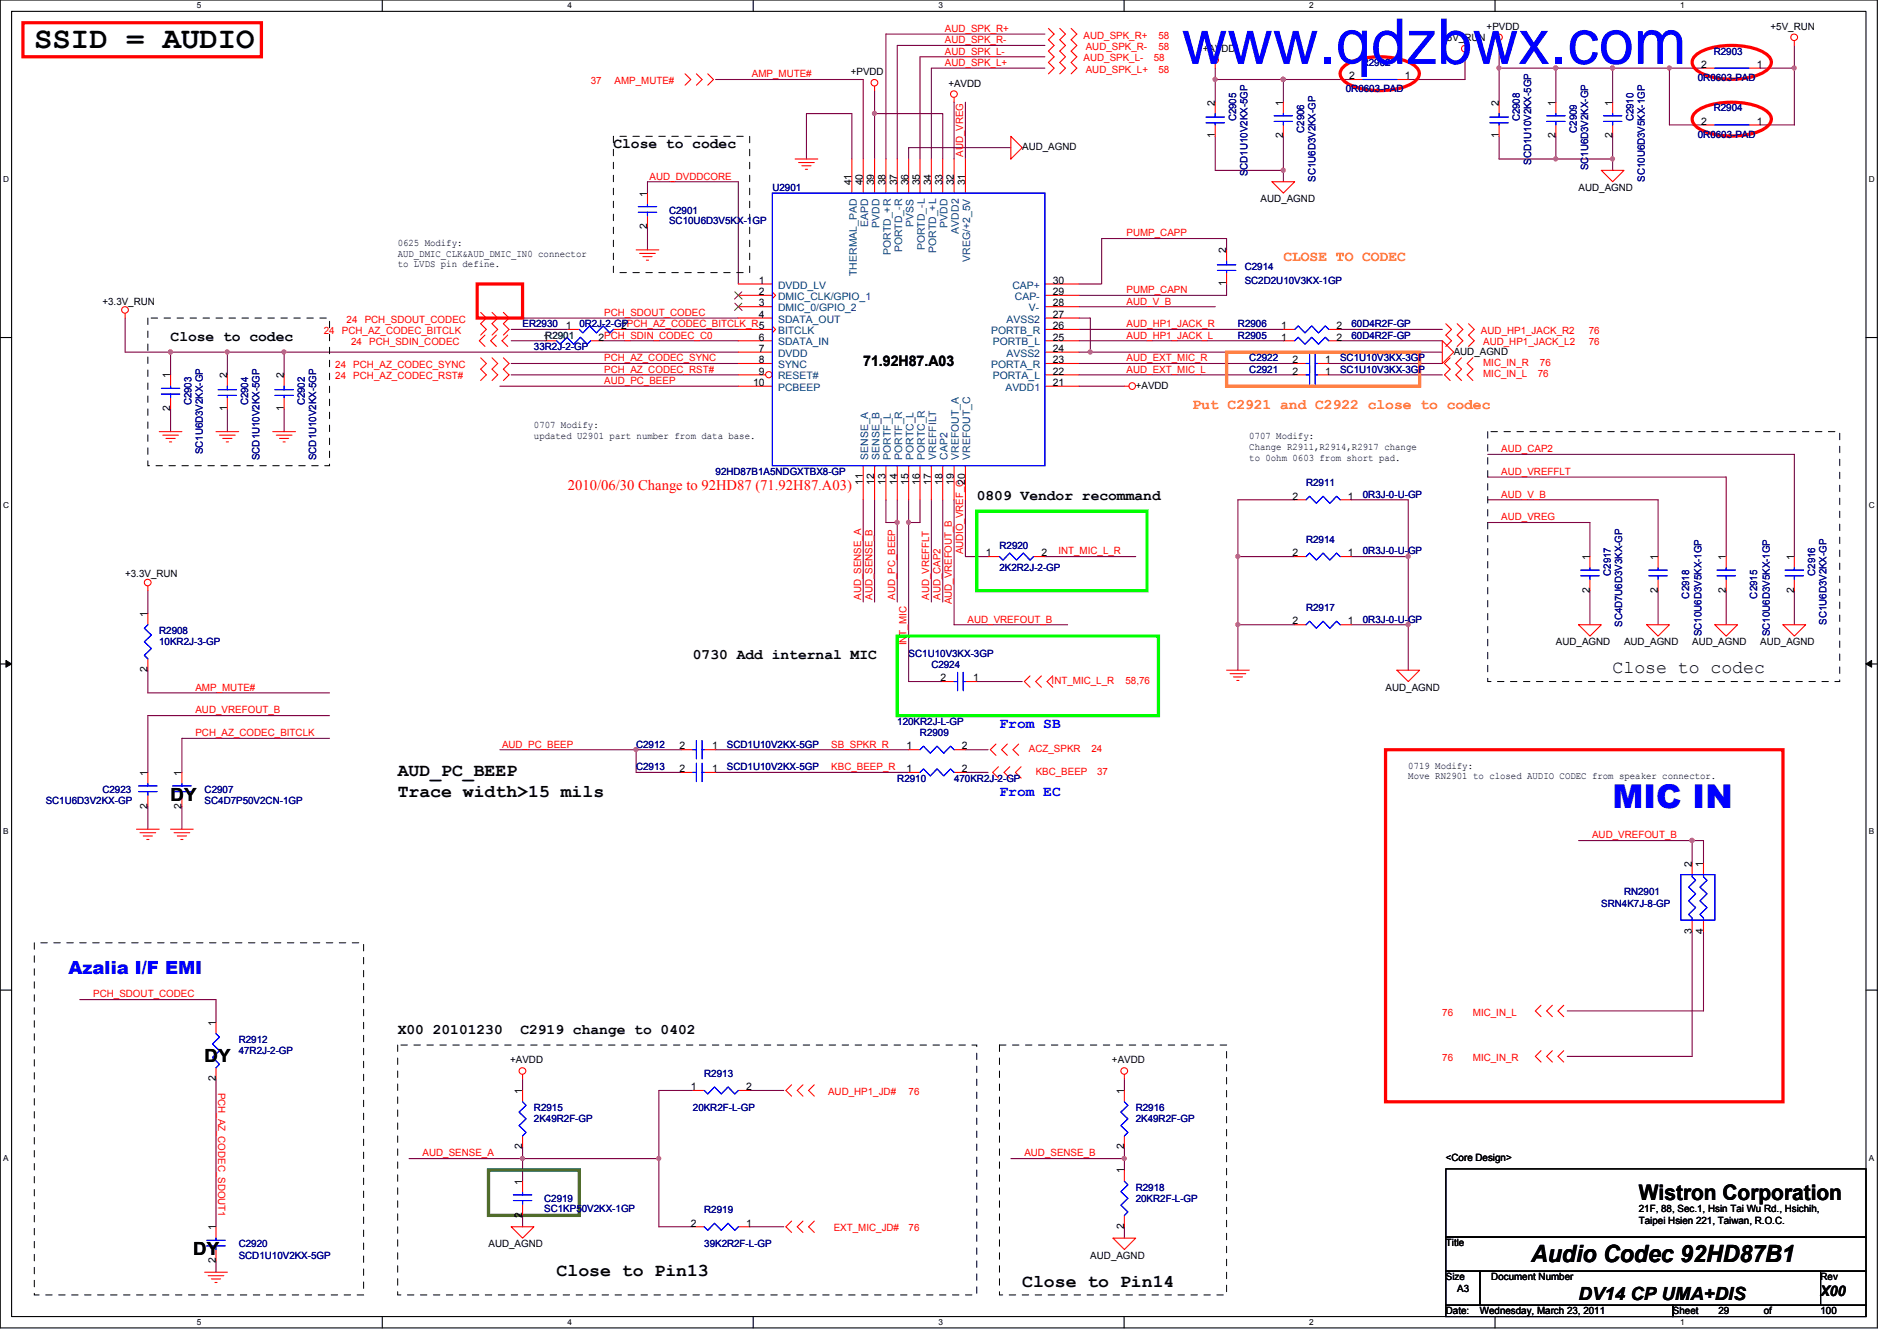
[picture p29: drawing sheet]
<svg xmlns="http://www.w3.org/2000/svg" width="297mm" height="210mm" viewBox="0 0 297 210" stroke-linecap="round" stroke-linejoin="round" font-family="sans-serif">
<defs><g id="words">
<text font-size="9.9" fill="#00f" x="185" y="10">www.qdzbwx.com</text>
<text font-size="5.1" fill="#00f" x="252.5" y="126.5">MIC IN</text>
<text font-size="4.8" x="5.4" y="7.6">SSID = AUDIO</text>
<text font-size="3.7" x="239.7" y="197.5">Audio Codec 92HD87B1</text>
<text font-size="3.3" x="256.6" y="187.9">Wistron Corporation</text>
<g font-size="2.8">
<text x="252.5" y="105.4">Close to codec</text>
<text x="26.7" y="125.3">DY</text>
<text x="62.3" y="121.5">AUD_PC_BEEP</text>
<text x="62.3" y="124.7">Trace width&gt;15 mils</text>
<text x="32" y="166.2">DY</text>
<text x="30.3" y="196.4">DY</text>
<text x="87.2" y="199.7">Close to Pin13</text>
<text x="160.1" y="201.5">Close to Pin14</text>
<text x="247.2" y="203.5">DV14 CP UMA+DIS</text>
</g>
<text font-size="2.8" fill="#00f" x="10.7" y="152.5">Azalia I/F EMI</text>
<g font-size="2.3">
<text x="96.1" y="23.2">Close to codec</text>
<text x="26.7" y="53.4">Close to codec</text>
<text x="135.2" y="57.2">71.92H87.A03</text>
<text x="152.9" y="78.3">0809 Vendor recommand</text>
<text x="108.5" y="103.2">0730 Add internal MIC</text>
<text x="62.3" y="161.9">X00 20101230</text>
<text x="81.5" y="161.9">C2919 change to 0402</text>
<text x="285.1" y="202.8">X00</text>
</g>
<g font-size="2.3" fill="#ff8000">
<text x="201" y="40.8">CLOSE TO CODEC</text>
<text x="186.7" y="64.1">Put C2921 and C2922 close to codec</text>
</g>
<text font-size="2.3" fill="#f00" x="88.9" y="76.7">2010/06/30 Change to 92HD87 (71.92H87.A03)</text>
<g font-size="2.3" fill="#00f">
<text x="156.5" y="113.9">From SB</text>
<text x="156.5" y="124.5">From EC</text>
</g>
<g font-size="1.6" fill="#f00">
<text x="148" y="5">AUD_SPK_R+</text>
<text x="148" y="10.3">AUD_SPK_L+</text>
<text x="148" y="8.6">AUD_SPK_L-</text>
<text x="148" y="6.8">AUD_SPK_R-</text>
<text x="169.7" y="9.6">AUD_SPK_L-</text>
<text x="169.7" y="6.1">AUD_SPK_R+</text>
<text x="170" y="11.4">AUD_SPK_L+</text>
<text x="170" y="7.8">AUD_SPK_R-</text>
<text x="180.7" y="9.6">58</text>
<text x="181.4" y="6.1">58</text>
<text x="181.4" y="11.4">58</text>
<text x="181.4" y="7.8">58</text>
<text x="92.5" y="13.2">37</text>
<text x="96.2" y="13.2">AMP_MUTE#</text>
<text x="117.7" y="12.1">AMP_MUTE#</text>
<text x="101.7" y="28.1">AUD_DVDDCORE</text>
<text x="150.8" y="24.6" transform="rotate(-90 150.8 24.6)">AUD_VREG</text>
<text x="176.4" y="37">PUMP_CAPP</text>
<text x="176.4" y="47.7">AUD_V_B</text>
<text x="176.4" y="45.9">PUMP_CAPN</text>
<text x="50.7" y="52.3">24</text>
<text x="53.5" y="52.3">PCH_AZ_CODEC_BITCLK</text>
<text x="54.3" y="50.5">24</text>
<text x="57.1" y="50.5">PCH_SDOUT_CODEC</text>
<text x="94.6" y="49.4">PCH_SDOUT_CODEC</text>
<text x="176.4" y="51.2">AUD_HP1_JACK_R</text>
<text x="176.4" y="53">AUD_HP1_JACK_L</text>
<text x="231.9" y="52.3">AUD_HP1_JACK_R2</text>
<text x="248.8" y="52.3">76</text>
<text x="52.5" y="57.6">24</text>
<text x="52.5" y="59.4">24</text>
<text x="55" y="54.1">24</text>
<text x="55.3" y="57.6">PCH_AZ_CODEC_SYNC</text>
<text x="55.3" y="59.4">PCH_AZ_CODEC_RST#</text>
<text x="57.8" y="54.1">PCH_SDIN_CODEC</text>
<text x="94.6" y="56.6">PCH_AZ_CODEC_SYNC</text>
<text x="94.6" y="58.3">PCH_AZ_CODEC_RST#</text>
<text x="176.4" y="56.6">AUD_EXT_MIC_R</text>
<text x="176.4" y="58.3">AUD_EXT_MIC_L</text>
<text x="232.2" y="54.1">AUD_HP1_JACK_L2</text>
<text x="232.2" y="59.1">MIC_IN_L</text>
<text x="232.2" y="57.3">MIC_IN_R</text>
<text x="240.8" y="59.1">76</text>
<text x="241.1" y="57.3">76</text>
<text x="248.8" y="54.1">76</text>
<text x="94.6" y="60.1">AUD_PC_BEEP</text>
<text x="235.1" y="70.8">AUD_CAP2</text>
<text x="235.1" y="77.9">AUD_V_B</text>
<text x="235.1" y="74.3">AUD_VREFFLT</text>
<text x="235.1" y="81.4">AUD_VREG</text>
<text x="150.8" y="86.8" transform="rotate(-90 150.8 86.8)">AUDIO_VREF_C</text>
<text x="165.7" y="86.8">INT_MIC_L_R</text>
<text x="134.8" y="93.9" transform="rotate(-90 134.8 93.9)">AUD_SENSE_A</text>
<text x="136.6" y="93.9" transform="rotate(-90 136.6 93.9)">AUD_SENSE_B</text>
<text x="140.2" y="93.9" transform="rotate(-90 140.2 93.9)">AUD_PC_BEEP</text>
<text x="145.5" y="93.9" transform="rotate(-90 145.5 93.9)">AUD_VREFFLT</text>
<text x="147.3" y="93.9" transform="rotate(-90 147.3 93.9)">AUD_CAP2</text>
<text x="149.1" y="94.6" transform="rotate(-90 149.1 94.6)">AUD_VREFOUT_B</text>
<text x="141.9" y="101" transform="rotate(-90 141.9 101)">INT_MIC</text>
<text x="151.5" y="97.5">AUD_VREFOUT_B</text>
<text x="164.7" y="107.1">INT_MIC_L_R</text>
<text x="176.2" y="107.1">58,76</text>
<text x="30.6" y="111.7">AUD_VREFOUT_B</text>
<text x="30.6" y="108.1">AMP_MUTE#</text>
<text x="30.6" y="115.2">PCH_AZ_CODEC_BITCLK</text>
<text x="78.6" y="117">AUD_PC_BEEP</text>
<text x="130.2" y="117">SB_SPKR_R</text>
<text x="161.1" y="117.7">ACZ_SPKR</text>
<text x="170.9" y="117.7">24</text>
<text x="130.2" y="120.6">KBC_BEEP_R</text>
<text x="162.2" y="121.3">KBC_BEEP</text>
<text x="171.8" y="121.3">37</text>
<text x="249.3" y="131.2">AUD_VREFOUT_B</text>
<text x="14.6" y="156.1">PCH_SDOUT_CODEC</text>
<text x="225.8" y="159">76</text>
<text x="230.6" y="159">MIC_IN_L</text>
<text x="225.8" y="166.1">76</text>
<text x="230.6" y="166.1">MIC_IN_R</text>
<text x="34.2" y="171" transform="rotate(90 34.2 171)">PCH_AZ_CODEC_SDOUT1</text>
<text x="129.7" y="171.4">AUD_HP1_JD#</text>
<text x="142.3" y="171.4">76</text>
<text x="66.2" y="181">AUD_SENSE_A</text>
<text x="160.4" y="181">AUD_SENSE_B</text>
<text x="130.6" y="192.7">EXT_MIC_JD#</text>
<text x="142.3" y="192.7">76</text>
</g>
<g font-size="1.6">
<text x="232.8" y="4.7">+PVDD</text>
<text x="277.2" y="4.7">+5V_RUN</text>
<text x="133.2" y="11.8">+PVDD</text>
<text x="188.3" y="8.2">+AVDD</text>
<text x="225.7" y="6.4">+5V_RUN</text>
<text x="266.4" y="10.6">2</text>
<text x="275.1" y="10.6">1</text>
<text x="148.5" y="13.5">+AVDD</text>
<text x="190.2" y="16.6" transform="rotate(-90 190.2 16.6)">2</text>
<text x="200.9" y="16.6" transform="rotate(-90 200.9 16.6)">1</text>
<text x="211.3" y="12.4">2</text>
<text x="220" y="12.4">1</text>
<text x="234.7" y="16.6" transform="rotate(-90 234.7 16.6)">2</text>
<text x="243.6" y="16.6" transform="rotate(-90 243.6 16.6)">1</text>
<text x="252.5" y="16.6" transform="rotate(-90 252.5 16.6)">1</text>
<text x="160.1" y="23.5">AUD_AGND</text>
<text x="190.2" y="21.7" transform="rotate(-90 190.2 21.7)">1</text>
<text x="200.9" y="21.7" transform="rotate(-90 200.9 21.7)">2</text>
<text x="234.7" y="21.7" transform="rotate(-90 234.7 21.7)">1</text>
<text x="243.6" y="21.7" transform="rotate(-90 243.6 21.7)">2</text>
<text x="252.5" y="21.7" transform="rotate(-90 252.5 21.7)">2</text>
<text x="266.4" y="19.5">2</text>
<text x="275.1" y="19.5">1</text>
<text x="133.3" y="29" transform="rotate(-90 133.3 29)">41</text>
<text x="135.1" y="29" transform="rotate(-90 135.1 29)">40</text>
<text x="136.9" y="29" transform="rotate(-90 136.9 29)">39</text>
<text x="138.7" y="29" transform="rotate(-90 138.7 29)">38</text>
<text x="140.5" y="29" transform="rotate(-90 140.5 29)">37</text>
<text x="142.2" y="29" transform="rotate(-90 142.2 29)">36</text>
<text x="144" y="29" transform="rotate(-90 144 29)">35</text>
<text x="145.8" y="29" transform="rotate(-90 145.8 29)">34</text>
<text x="147.6" y="29" transform="rotate(-90 147.6 29)">33</text>
<text x="149.3" y="29" transform="rotate(-90 149.3 29)">32</text>
<text x="151.1" y="29" transform="rotate(-90 151.1 29)">31</text>
<text x="247.2" y="29.9">AUD_AGND</text>
<text x="101.3" y="35.9" transform="rotate(-90 101.3 35.9)">2</text>
<text x="101.3" y="30.8" transform="rotate(-90 101.3 30.8)">1</text>
<text x="197.4" y="31.7">AUD_AGND</text>
<text x="62.3" y="38.6">0625 Modify:</text>
<text x="62.3" y="40.2">AUD_DMIC_CLK&amp;AUD_DMIC_IN0 connector</text>
<text x="62.3" y="41.9">to LVDS pin define.</text>
<text x="192" y="39.7" transform="rotate(-90 192 39.7)">2</text>
<text x="16" y="47.7">+3.3V_RUN</text>
<text x="118.8" y="44.4">1</text>
<text x="118.8" y="46.2">2</text>
<text x="118.8" y="48">3</text>
<text x="164.8" y="44.4">30</text>
<text x="164.8" y="48">28</text>
<text x="164.8" y="46.2">29</text>
<text x="192" y="44.8" transform="rotate(-90 192 44.8)">1</text>
<text x="85" y="53.3">1R2901</text>
<text x="88.6" y="51.5">1</text>
<text x="93.7" y="53.3">2PCH_SDIN_CODEC_C0</text>
<text x="97.3" y="51.5">2PCH_AZ_CODEC_BITCLK_R5</text>
<text x="118.8" y="49.7">4</text>
<text x="118.8" y="53.3">6</text>
<text x="164.8" y="49.7">27</text>
<text x="164.8" y="51.5">26</text>
<text x="164.8" y="53.3">25</text>
<text x="200.6" y="51.5">1</text>
<text x="200.6" y="53.3">1</text>
<text x="209.3" y="51.5">2</text>
<text x="209.3" y="53.3">2</text>
<text x="26.7" y="59.2" transform="rotate(-90 26.7 59.2)">1</text>
<text x="35.6" y="59.2" transform="rotate(-90 35.6 59.2)">2</text>
<text x="44.4" y="59.2" transform="rotate(-90 44.4 59.2)">2</text>
<text x="118.8" y="55.1">7</text>
<text x="118.8" y="56.9">8</text>
<text x="118.8" y="58.6">9</text>
<text x="164.8" y="55.1">24</text>
<text x="164.8" y="56.9">23</text>
<text x="164.8" y="58.6">22</text>
<text x="202.4" y="56.9">2</text>
<text x="202.4" y="58.6">2</text>
<text x="207.5" y="56.9">1</text>
<text x="207.5" y="58.6">1</text>
<text x="227.6" y="55.5">AUD_AGND</text>
<text x="26.7" y="64.3" transform="rotate(-90 26.7 64.3)">2</text>
<text x="35.6" y="64.3" transform="rotate(-90 35.6 64.3)">1</text>
<text x="44.4" y="64.3" transform="rotate(-90 44.4 64.3)">1</text>
<text x="117.9" y="60.4">10</text>
<text x="164.8" y="60.4">21</text>
<text x="177.8" y="60.8">+AVDD</text>
<text x="83.6" y="67">0707 Modify:</text>
<text x="83.6" y="68.7">updated U2901 part number from data base.</text>
<text x="195.6" y="68.8">0707 Modify:</text>
<text x="195.6" y="70.4">Change R2911,R2914,R2917 change</text>
<text x="135.1" y="75.9" transform="rotate(-90 135.1 75.9)">11</text>
<text x="136.9" y="75.9" transform="rotate(-90 136.9 75.9)">12</text>
<text x="138.7" y="75.9" transform="rotate(-90 138.7 75.9)">13</text>
<text x="140.5" y="75.9" transform="rotate(-90 140.5 75.9)">14</text>
<text x="142.2" y="75.9" transform="rotate(-90 142.2 75.9)">15</text>
<text x="144" y="75.9" transform="rotate(-90 144 75.9)">16</text>
<text x="145.8" y="75.9" transform="rotate(-90 145.8 75.9)">17</text>
<text x="147.6" y="75.9" transform="rotate(-90 147.6 75.9)">18</text>
<text x="149.3" y="75.9" transform="rotate(-90 149.3 75.9)">19</text>
<text x="151.1" y="75.9" transform="rotate(-90 151.1 75.9)">20</text>
<text x="195.6" y="72.1">to 0ohm 0603 from short pad.</text>
<text x="202.4" y="78.2">2</text>
<text x="211.1" y="78.2">1</text>
<text x="154.4" y="87.1">1</text>
<text x="163.1" y="87.1">2</text>
<text x="202.4" y="87.1">2</text>
<text x="211.1" y="87.1">1</text>
<text x="248.9" y="87.7" transform="rotate(-90 248.9 87.7)">1</text>
<text x="259.6" y="87.7" transform="rotate(-90 259.6 87.7)">1</text>
<text x="270.3" y="87.7" transform="rotate(-90 270.3 87.7)">1</text>
<text x="280.9" y="87.7" transform="rotate(-90 280.9 87.7)">1</text>
<text x="19.6" y="90.3">+3.3V_RUN</text>
<text x="248.9" y="92.8" transform="rotate(-90 248.9 92.8)">2</text>
<text x="259.6" y="92.8" transform="rotate(-90 259.6 92.8)">2</text>
<text x="270.3" y="92.8" transform="rotate(-90 270.3 92.8)">2</text>
<text x="280.9" y="92.8" transform="rotate(-90 280.9 92.8)">2</text>
<text x="23.1" y="96.6" transform="rotate(-90 23.1 96.6)">1</text>
<text x="202.4" y="97.7">2</text>
<text x="211.1" y="97.7">1</text>
<text x="243.6" y="101">AUD_AGND</text>
<text x="254.3" y="101">AUD_AGND</text>
<text x="265" y="101">AUD_AGND</text>
<text x="275.6" y="101">AUD_AGND</text>
<text x="23.1" y="105.2" transform="rotate(-90 23.1 105.2)">2</text>
<text x="147.3" y="106.6">2</text>
<text x="152.4" y="106.6">1</text>
<text x="217" y="108.1">AUD_AGND</text>
<text x="106.4" y="117.3">2</text>
<text x="111.5" y="117.3">1</text>
<text x="141.9" y="117.3">1</text>
<text x="150.6" y="117.3">2</text>
<text x="23.1" y="121.5" transform="rotate(-90 23.1 121.5)">1</text>
<text x="28.4" y="121.5" transform="rotate(-90 28.4 121.5)">1</text>
<text x="106.4" y="120.9">2</text>
<text x="111.5" y="120.9">1</text>
<text x="141.9" y="120.9">1</text>
<text x="150.6" y="120.9">2</text>
<text x="220.5" y="120.4">0719 Modify:</text>
<text x="220.5" y="122">Move RN2901 to closed AUDIO CODEC from speaker connector.</text>
<text x="23.1" y="126.6" transform="rotate(-90 23.1 126.6)">2</text>
<text x="28.4" y="126.6" transform="rotate(-90 28.4 126.6)">2</text>
<text x="264.9" y="135.7" transform="rotate(-90 264.9 135.7)">2</text>
<text x="266.7" y="135.7" transform="rotate(-90 266.7 135.7)">1</text>
<text x="264.9" y="146.1" transform="rotate(-90 264.9 146.1)">3</text>
<text x="266.7" y="146.1" transform="rotate(-90 266.7 146.1)">4</text>
<text x="33.8" y="160.6" transform="rotate(-90 33.8 160.6)">1</text>
<text x="79.9" y="166.5">+AVDD</text>
<text x="174.1" y="166.5">+AVDD</text>
<text x="33.8" y="169.2" transform="rotate(-90 33.8 169.2)">2</text>
<text x="81.8" y="171.2" transform="rotate(-90 81.8 171.2)">1</text>
<text x="108.2" y="170.6">1</text>
<text x="116.8" y="170.6">2</text>
<text x="176" y="171.2" transform="rotate(-90 176 171.2)">1</text>
<text x="81.8" y="179.9" transform="rotate(-90 81.8 179.9)">2</text>
<text x="176" y="179.9" transform="rotate(-90 176 179.9)">2</text>
<text x="81.8" y="185.5" transform="rotate(-90 81.8 185.5)">1</text>
<text x="176" y="183.7" transform="rotate(-90 176 183.7)">1</text>
<text x="226.4" y="181.7">&lt;Core Design&gt;</text>
<text x="81.8" y="190.6" transform="rotate(-90 81.8 190.6)">2</text>
<text x="108.2" y="192">2</text>
<text x="116.8" y="192">1</text>
<text x="256.6" y="189.7">21F, 88, Sec.1, Hsin Tai Wu Rd., Hsichih,</text>
<text x="256.6" y="191.6">Taipei Hsien 221, Taiwan, R.O.C.</text>
<text x="33.8" y="197.7" transform="rotate(-90 33.8 197.7)">2</text>
<text x="33.8" y="192.6" transform="rotate(-90 33.8 192.6)">1</text>
<text x="76.5" y="195.2">AUD_AGND</text>
<text x="170.7" y="197">AUD_AGND</text>
<text x="176" y="192.4" transform="rotate(-90 176 192.4)">2</text>
<text x="226.4" y="195.1">Title</text>
<text x="226.4" y="200.4">Size</text>
<text x="228.2" y="202.2">A3</text>
<text x="233.5" y="200.4">Document Number</text>
<text x="285.1" y="200.4">Rev</text>
<text x="226.4" y="205.7">Date:</text>
<text x="231.7" y="205.7">Wednesday, March 23, 2011</text>
<text x="262" y="205.7">Sheet</text>
<text x="269.1" y="205.7">29</text>
<text x="276.2" y="205.7">of</text>
<text x="285.1" y="205.7">100</text>
</g>
<g font-size="1.6" fill="#000080">
<text x="213.2" y="10.3">R2902</text>
<text x="268.3" y="8.6">R2903</text>
<text x="210.7" y="14.4">0R0603-PAD</text>
<text x="265.8" y="12.7">0R0603-PAD</text>
<text x="268.3" y="17.4">R2904</text>
<text x="193.5" y="19" transform="rotate(-90 193.5 19)">C2905</text>
<text x="204.2" y="20.8" transform="rotate(-90 204.2 20.8)">C2906</text>
<text x="238" y="19" transform="rotate(-90 238 19)">C2908</text>
<text x="246.9" y="20.8" transform="rotate(-90 246.9 20.8)">C2909</text>
<text x="255.8" y="19" transform="rotate(-90 255.8 19)">C2910</text>
<text x="265.8" y="21.5">0R0603-PAD</text>
<text x="120.9" y="29.9">U2901</text>
<text x="195.3" y="27.6" transform="rotate(-90 195.3 27.6)">SCD1U10V2KX-5GP</text>
<text x="206" y="28.4" transform="rotate(-90 206 28.4)">SC1U6D3V2KX-GP</text>
<text x="239.8" y="25.8" transform="rotate(-90 239.8 25.8)">SCD1U10V2KX-5GP</text>
<text x="248.7" y="26.7" transform="rotate(-90 248.7 26.7)">SC1U6D3V2KX-GP</text>
<text x="257.6" y="28.4" transform="rotate(-90 257.6 28.4)">SC10U6D3V5KX-1GP</text>
<text x="104.8" y="33.4">C2901</text>
<text x="104.8" y="35.1">SC10U6D3V5KX-1GP</text>
<text x="194.9" y="42.3">C2914</text>
<text x="194.9" y="44.4">SC2D2U10V3KX-1GP</text>
<text x="81.8" y="51.2">ER2930</text>
<text x="90.7" y="51.2">0R2J-2-GP</text>
<text x="193.8" y="51.2">R2906</text>
<text x="193.8" y="53">R2905</text>
<text x="211.6" y="51.2">60D4R2F-GP</text>
<text x="211.6" y="53">60D4R2F-GP</text>
<text x="83.6" y="54.8">33R2J-2-GP</text>
<text x="195.6" y="56.6">C2922</text>
<text x="195.6" y="58.3">C2921</text>
<text x="209.8" y="56.6">SC1U10V3KX-3GP</text>
<text x="209.8" y="58.3">SC1U10V3KX-3GP</text>
<text x="30" y="63.5" transform="rotate(-90 30 63.5)">C2903</text>
<text x="38.9" y="63.5" transform="rotate(-90 38.9 63.5)">C2904</text>
<text x="47.7" y="63.5" transform="rotate(-90 47.7 63.5)">C2902</text>
<text x="31.7" y="71.1" transform="rotate(-90 31.7 71.1)">SC1U6D3V2KX-GP</text>
<text x="40.6" y="72" transform="rotate(-90 40.6 72)">SCD1U10V2KX-5GP</text>
<text x="49.5" y="72" transform="rotate(-90 49.5 72)">SCD1U10V2KX-5GP</text>
<text x="112.1" y="74.3">92HD87B1A5NDGXTBX8-GP</text>
<text x="204.5" y="76.1">R2911</text>
<text x="213.4" y="77.9">0R3J-0-U-GP</text>
<text x="156.5" y="85.9">R2920</text>
<text x="156.5" y="89.5">2K2R2J-2-GP</text>
<text x="204.5" y="85">R2914</text>
<text x="213.4" y="86.8">0R3J-0-U-GP</text>
<text x="204.5" y="95.7">R2917</text>
<text x="252.2" y="90.1" transform="rotate(-90 252.2 90.1)">C2917</text>
<text x="264.5" y="93.7" transform="rotate(-90 264.5 93.7)">C2918</text>
<text x="275.2" y="93.7" transform="rotate(-90 275.2 93.7)">C2915</text>
<text x="284.2" y="90.1" transform="rotate(-90 284.2 90.1)">C2916</text>
<text x="24.9" y="99.2">R2908</text>
<text x="24.9" y="101">10KR2J-3-GP</text>
<text x="213.4" y="97.5">0R3J-0-U-GP</text>
<text x="254" y="98.1" transform="rotate(-90 254 98.1)">SC4D7U6D3V3KX-GP</text>
<text x="266.4" y="99.6" transform="rotate(-90 266.4 99.6)">SC10U6D3V5KX-1GP</text>
<text x="277.1" y="99.6" transform="rotate(-90 277.1 99.6)">SC10U6D3V5KX-1GP</text>
<text x="286" y="97.8" transform="rotate(-90 286 97.8)">SC1U6D3V2KX-GP</text>
<text x="142.3" y="102.8">SC1U10V3KX-3GP</text>
<text x="145.8" y="104.6">C2924</text>
<text x="140.5" y="113.5">120KR2J-L-GP</text>
<text x="99.6" y="117">C2912</text>
<text x="113.8" y="117">SCD1U10V2KX-5GP</text>
<text x="144.1" y="115.2">R2909</text>
<text x="7.2" y="125.9">SC1U6D3V2KX-GP</text>
<text x="16" y="124.1">C2923</text>
<text x="32" y="124.1">C2907</text>
<text x="32" y="125.9">SC4D7P50V2CN-1GP</text>
<text x="99.6" y="120.6">C2913</text>
<text x="113.8" y="120.6">SCD1U10V2KX-5GP</text>
<text x="140.5" y="122.3">R2910</text>
<text x="149.4" y="122.3">470KR2J-2-GP</text>
<text x="250.7" y="141.9">SRN4K7J-8-GP</text>
<text x="254.3" y="140.1">RN2901</text>
<text x="37.4" y="163.2">R2912</text>
<text x="37.4" y="165">47R2J-2-GP</text>
<text x="83.6" y="173.9">R2915</text>
<text x="108.5" y="173.9">20KR2F-L-GP</text>
<text x="110.3" y="168.6">R2913</text>
<text x="177.8" y="173.9">R2916</text>
<text x="83.6" y="175.7">2K49R2F-GP</text>
<text x="177.8" y="175.7">2K49R2F-GP</text>
<text x="85.2" y="188.1">C2919</text>
<text x="85.2" y="189.7">SC1KP50V2KX-1GP</text>
<text x="110.3" y="189.9">R2919</text>
<text x="177.8" y="186.4">R2918</text>
<text x="177.8" y="188.1">20KR2F-L-GP</text>
<text x="37.4" y="195.2">C2920</text>
<text x="37.4" y="197">SCD1U10V2KX-5GP</text>
<text x="110.3" y="195.2">39K2R2F-L-GP</text>
</g>
<g font-size="1.6" fill="#004080">
<text x="135.9" y="35.6" transform="rotate(-90 135.9 35.6)">EAPD</text>
<text x="137.7" y="35.7" transform="rotate(-90 137.7 35.7)">PVDD</text>
<text x="143" y="35.5" transform="rotate(-90 143 35.5)">PVSS</text>
<text x="148.4" y="35.7" transform="rotate(-90 148.4 35.7)">PVDD</text>
<text x="139.5" y="39.9" transform="rotate(-90 139.5 39.9)">PORTD_+R</text>
<text x="141.3" y="39.5" transform="rotate(-90 141.3 39.5)">PORTD_-R</text>
<text x="144.8" y="39.2" transform="rotate(-90 144.8 39.2)">PORTD_-L</text>
<text x="146.6" y="39.6" transform="rotate(-90 146.6 39.6)">PORTD_+L</text>
<text x="150.2" y="36.6" transform="rotate(-90 150.2 36.6)">AVDD2</text>
<text x="151.9" y="41" transform="rotate(-90 151.9 41)">VREG/+2_5V</text>
<text x="121.8" y="45.2">DVDD_LV</text>
<text x="121.8" y="46.9">DMIC_CLK/GPIO_1</text>
<text x="134.2" y="43.2" transform="rotate(-90 134.2 43.2)">THERMAL_PAD</text>
<text x="158.5" y="45.2">CAP+</text>
<text x="158.9" y="46.9">CAP-</text>
<text x="121.8" y="48.7">DMIC_0/GPIO_2</text>
<text x="121.8" y="50.5">SDATA_OUT</text>
<text x="121.8" y="52.3">BITCLK</text>
<text x="155.2" y="52.3">PORTB_R</text>
<text x="157.6" y="50.5">AVSS2</text>
<text x="161.1" y="48.7">V-</text>
<text x="121.8" y="54.1">SDATA_IN</text>
<text x="121.8" y="55.8">DVDD</text>
<text x="121.8" y="57.6">SYNC</text>
<text x="121.8" y="59.4">RESET#</text>
<text x="155.2" y="57.6">PORTA_R</text>
<text x="155.4" y="59.4">PORTA_L</text>
<text x="155.4" y="54.1">PORTB_L</text>
<text x="157.6" y="55.8">AVSS2</text>
<text x="121.8" y="61.2">PCBEEP</text>
<text x="157.4" y="61.2">AVDD1</text>
<text x="135.9" y="72" transform="rotate(-90 135.9 72)">SENSE_A</text>
<text x="137.7" y="72" transform="rotate(-90 137.7 72)">SENSE_B</text>
<text x="139.5" y="72" transform="rotate(-90 139.5 72)">PORTF_L</text>
<text x="141.3" y="72" transform="rotate(-90 141.3 72)">PORTF_R</text>
<text x="143" y="72" transform="rotate(-90 143 72)">PORTC_L</text>
<text x="144.8" y="72" transform="rotate(-90 144.8 72)">PORTC_R</text>
<text x="146.6" y="72" transform="rotate(-90 146.6 72)">VREFFILT</text>
<text x="148.4" y="72" transform="rotate(-90 148.4 72)">CAP2</text>
<text x="150.2" y="72" transform="rotate(-90 150.2 72)">VREFOUT_A</text>
<text x="151.9" y="72" transform="rotate(-90 151.9 72)">VREFOUT_C</text>
</g>
<g font-size="1.3">
<text x="30.8" y="1.3">5</text>
<text x="88.9" y="1.3">4</text>
<text x="146.9" y="1.3">3</text>
<text x="205" y="1.3">2</text>
<text x="263.1" y="1.3">1</text>
<text x=".5" y="28.4">D</text>
<text x="292.6" y="28.4">D</text>
<text x=".5" y="79.5">C</text>
<text x="292.6" y="79.5">C</text>
<text x=".5" y="130.6">B</text>
<text x="292.6" y="130.6">B</text>
<text x=".5" y="181.7">A</text>
<text x="292.6" y="181.7">A</text>
<text x="30.8" y="207.4">5</text>
<text x="88.9" y="207.4">4</text>
<text x="146.9" y="207.4">3</text>
<text x="205" y="207.4">2</text>
<text x="263.1" y="207.4">1</text>
</g>
</g></defs>
<path d="M0 0h294v207.9h-294zM1.8 1.8h290.4v204.3h-290.4z" fill="none" stroke="#000" stroke-width=".17"/>
<g fill="#fff">
<path d="M30.8 .2h.7v1.4h-.7z"/>
<path d="M30.8 206.2h.7v1.4h-.7z"/>
</g>
<path d="M59.9 0v1.8M59.9 206.1v1.8" fill="none" stroke="#000" stroke-width=".17"/>
<g fill="#fff">
<path d="M88.9 .2h.6v1.4h-.6z"/>
<path d="M88.9 206.2h.6v1.4h-.6z"/>
</g>
<path d="M117.9 0v1.8M117.9 206.1v1.8" fill="none" stroke="#000" stroke-width=".17"/>
<g fill="#fff">
<path d="M146.9 .2h.7v1.4h-.7z"/>
<path d="M146.9 206.2h.7v1.4h-.7z"/>
</g>
<path d="M176 0v1.8M176 206.1v1.8" fill="none" stroke="#000" stroke-width=".17"/>
<g fill="#fff">
<path d="M205 .2h.7v1.4h-.7z"/>
<path d="M205 206.2h.7v1.4h-.7z"/>
</g>
<path d="M234.1 0v1.8M234.1 206.1v1.8" fill="none" stroke="#000" stroke-width=".17"/>
<g fill="#fff">
<path d="M263.1 .2h.7v1.4h-.7z"/>
<path d="M263.1 206.2h.7v1.4h-.7z"/>
<path d="M.5 27.3h.9v1.4h-.9z"/>
<path d="M292.6 27.3h.9v1.4h-.9z"/>
<path d="M.5 78.4h.9v1.4h-.9z"/>
<path d="M292.6 78.4h.9v1.4h-.9z"/>
</g>
<path d="M0 52.8h1.8M292.2 52.8h1.8" fill="none" stroke="#000" stroke-width=".17"/>
<g fill="#fff">
<path d="M.5 129.5h.8v1.4h-.8z"/>
<path d="M292.6 129.5h.9v1.4h-.9z"/>
</g>
<path d="M0 103.9h1.8M292.2 103.9h1.8" fill="none" stroke="#000" stroke-width=".17"/>
<path d="M.9 103.4l.9 .5-.9 .5zM292.2 103.9l.9-.5v1z" fill="#000"/>
<path d="M.9 103.4l.9 .5-.9 .5zM292.2 103.9l.9-.5v1z" fill="none" stroke="#000" stroke-width=".16"/>
<g fill="#fff">
<path d="M.5 180.5h.8v1.4h-.8z"/>
<path d="M292.6 180.5h.9v1.4h-.9z"/>
</g>
<path d="M0 155h1.8M292.2 155h1.8" fill="none" stroke="#000" stroke-width=".17"/>
<path d="M136.9 14.2v3.6M138.7 5.3h24.9M168.9 48h21.4M170.7 55.1h55.1M136.9 78.2v16" fill="none" stroke="#800040" stroke-width=".17"/>
<circle cx="136.9" cy="17.8" r=".32" fill="#f0f"/>
<circle cx="136.9" cy="17.8" r=".32" fill="none" stroke="#f0f" stroke-width=".17"/>
<path d="M281 10.7v8.9M94.3 53.3h21.3M192.1 44.4v1.8M176.1 168.9v1.8" fill="none" stroke="#800040" stroke-width=".17"/>
<circle cx="280.9" cy="10.6" r=".32" fill="#f0f"/>
<circle cx="280.9" cy="10.6" r=".32" fill="none" stroke="#f0f" stroke-width=".17"/>
<path d="M103.2 170.7v10.7" fill="none" stroke="#800040" stroke-width=".17"/>
<circle cx="103.1" cy="181.3" r=".32" fill="#f0f"/>
<circle cx="103.1" cy="181.3" r=".32" fill="none" stroke="#f0f" stroke-width=".17"/>
<path d="M229.4 8.9v3.5h-8.9M234.7 10.7v5.3M261.4 10.7h5.3M101.4 28.4h14.2M103.2 170.7h5.3" fill="none" stroke="#800040" stroke-width=".17"/>
<circle cx="261.4" cy="10.6" r=".32" fill="#f0f"/>
<circle cx="261.4" cy="10.6" r=".32" fill="none" stroke="#f0f" stroke-width=".17"/>
<path d="M168.9 46.2h23.2M168.9 51.6h32.1M259.6 92.5v5.3M270.3 92.5v5.3M28.5 115.6h23.1M64 181.4h17.8M176.1 181.4v1.7" fill="none" stroke="#800040" stroke-width=".17"/>
<circle cx="81.8" cy="181.3" r=".32" fill="#f0f"/>
<circle cx="81.8" cy="181.3" r=".32" fill="none" stroke="#f0f" stroke-width=".17"/>
<path d="M201 12.4h10.6M234.7 7.1v3.6M261.4 10.7v8.9h5.3M115.6 28.4v16M252.5 21.3v3.6M23.2 92.5v3.5M117.4 170.7h5.3M81.8 190.2v1.8" fill="none" stroke="#800040" stroke-width=".17"/>
<circle cx="200.9" cy="12.4" r=".32" fill="#f0f"/>
<circle cx="200.9" cy="12.4" r=".32" fill="none" stroke="#f0f" stroke-width=".17"/>
<path d="M190.3 12.4v3.6M190.3 21.3v5.4" fill="none" stroke="#800040" stroke-width=".17"/>
<circle cx="190.3" cy="12.4" r=".32" fill="#f0f"/>
<circle cx="190.3" cy="12.4" r=".32" fill="none" stroke="#f0f" stroke-width=".17"/>
<path d="M201 12.4v3.6" fill="none" stroke="#800040" stroke-width=".17"/>
<circle cx="200.9" cy="12.4" r=".32" fill="#f0f"/>
<circle cx="200.9" cy="12.4" r=".32" fill="none" stroke="#f0f" stroke-width=".17"/>
<path d="M201 26.7v1.7" fill="none" stroke="#800040" stroke-width=".17"/>
<circle cx="200.9" cy="26.6" r=".32" fill="#f0f"/>
<circle cx="200.9" cy="26.6" r=".32" fill="none" stroke="#f0f" stroke-width=".17"/>
<path d="M112.1 12.4h23.1M243.6 10.7v5.3M252.5 10.7v5.3M172.5 37.3h19.6M201 21.3v5.4h-10.7M99.6 117.3v3.6M28.5 126.2v3.6" fill="none" stroke="#800040" stroke-width=".17"/>
<circle cx="99.6" cy="117.3" r=".32" fill="#f0f"/>
<circle cx="99.6" cy="117.3" r=".32" fill="none" stroke="#f0f" stroke-width=".17"/>
<path d="M275.6 19.6h5.4M233 78.2h26.6v8.9M281 92.5v5.3M78.3 117.3h28.4M112.1 117.3h30.2M151.2 117.3h3.5M99.6 120.9h7.1M112.1 120.9h30.2M151.2 120.9h3.5M81.8 179.6v5.3M158.3 181.4h17.8" fill="none" stroke="#800040" stroke-width=".17"/>
<circle cx="176" cy="181.3" r=".32" fill="#f0f"/>
<circle cx="176" cy="181.3" r=".32" fill="none" stroke="#f0f" stroke-width=".17"/>
<path d="M145.8 10.7h17.8M147.6 17.8v7.1M190.3 12.4h10.7M233 81.8h16v5.3M81.8 168.9v1.8M176.1 179.6v1.8" fill="none" stroke="#800040" stroke-width=".17"/>
<circle cx="200.9" cy="12.4" r=".32" fill="#f0f"/>
<circle cx="200.9" cy="12.4" r=".32" fill="none" stroke="#f0f" stroke-width=".17"/>
<g fill="none" stroke="#800040" stroke-width=".17">
<path d="M144.1 8.9h19.5M234.7 10.7h8.9M281 7.1v3.6h-5.4M101.4 35.6v3.5M168.9 49.8h1.8M168.9 56.9h33.8M168.9 58.7h33.8M168.9 53.3h32.1M208.1 58.7h17.7M208.1 56.9h17.7M209.8 53.3h16M209.8 51.6h16"/>
<path d="M23.2 112h28.4M23.2 126.2v3.6M81.8 181.4h21.4"/>
</g>
<circle cx="243.6" cy="10.6" r=".32" fill="#f0f"/>
<circle cx="243.6" cy="10.6" r=".32" fill="none" stroke="#f0f" stroke-width=".17"/>
<circle cx="234.7" cy="10.6" r=".32" fill="#f0f"/>
<circle cx="234.7" cy="10.6" r=".32" fill="none" stroke="#f0f" stroke-width=".17"/>
<path d="M243.6 24.9h8.9v1.8" fill="none" stroke="#800040" stroke-width=".17"/>
<circle cx="252.5" cy="24.9" r=".32" fill="#f0f"/>
<circle cx="252.5" cy="24.9" r=".32" fill="none" stroke="#f0f" stroke-width=".17"/>
<path d="M243.6 21.3v3.6M44.5 55.1h71.1M28.5 115.6v5.3M12.5 156.5h21.3v3.5M33.8 168.9v23.1M33.8 197.4v1.7M103.2 181.4v10.6h5.3M176.1 192v1.8" fill="none" stroke="#800040" stroke-width=".17"/>
<circle cx="44.5" cy="55.1" r=".32" fill="#f0f"/>
<circle cx="44.5" cy="55.1" r=".32" fill="none" stroke="#f0f" stroke-width=".17"/>
<path d="M19.6 55.1h7.1v3.6M35.6 55.1v3.6" fill="none" stroke="#800040" stroke-width=".17"/>
<circle cx="26.7" cy="55.1" r=".32" fill="#f0f"/>
<circle cx="26.7" cy="55.1" r=".32" fill="none" stroke="#f0f" stroke-width=".17"/>
<path d="M19.6 49.8v5.3M26.7 55.1h8.9M26.7 64v3.6M35.6 64v3.6" fill="none" stroke="#800040" stroke-width=".17"/>
<circle cx="26.7" cy="55.1" r=".32" fill="#f0f"/>
<circle cx="26.7" cy="55.1" r=".32" fill="none" stroke="#f0f" stroke-width=".17"/>
<path d="M234.7 21.3v3.6h8.9M80 56.9h35.6M80 58.7h35.6M80 49.8h35.6M80 53.3h5.4M44.5 64v3.6M233 74.7h37.3v12.4M249 92.5v5.3M23.2 104.9v3.6h28.4M117.4 192h5.3" fill="none" stroke="#800040" stroke-width=".17"/>
<circle cx="243.6" cy="24.9" r=".32" fill="#f0f"/>
<circle cx="243.6" cy="24.9" r=".32" fill="none" stroke="#f0f" stroke-width=".17"/>
<path d="M145.8 10.7v14.2M149.4 16v8.9M190.3 10.7v1.7M243.6 10.7h8.9M101.4 28.4v1.8M192.1 37.3v1.8M151.2 78.2v8.9M233 71.1h48v16" fill="none" stroke="#800040" stroke-width=".17"/>
<circle cx="252.5" cy="10.6" r=".32" fill="#f0f"/>
<circle cx="252.5" cy="10.6" r=".32" fill="none" stroke="#f0f" stroke-width=".17"/>
<circle cx="243.6" cy="10.6" r=".32" fill="#f0f"/>
<circle cx="243.6" cy="10.6" r=".32" fill="none" stroke="#f0f" stroke-width=".17"/>
<path d="M252.5 10.7h8.9" fill="none" stroke="#800040" stroke-width=".17"/>
<circle cx="252.5" cy="10.6" r=".32" fill="#f0f"/>
<circle cx="252.5" cy="10.6" r=".32" fill="none" stroke="#f0f" stroke-width=".17"/>
<path d="M142.3 78.2v3.6" fill="none" stroke="#800040" stroke-width=".17"/>
<circle cx="142.3" cy="81.8" r=".32" fill="#f0f"/>
<circle cx="142.3" cy="81.8" r=".32" fill="none" stroke="#f0f" stroke-width=".17"/>
<path d="M170.7 49.8v5.3" fill="none" stroke="#800040" stroke-width=".17"/>
<circle cx="170.7" cy="55.1" r=".32" fill="#f0f"/>
<circle cx="170.7" cy="55.1" r=".32" fill="none" stroke="#f0f" stroke-width=".17"/>
<path d="M133.4 17.8v7.1M140.5 7.1v17.8M144.1 8.9v16M172.5 37.3v7.1h-3.6M138.7 78.2v3.6M144.1 78.2v3.6M168.9 60.5h7.2M151.2 87.1h3.5M211.6 87.1h8.9M211.6 97.8h8.9v7.1M152.9 106.7h7.2" fill="none" stroke="#800040" stroke-width=".17"/>
<circle cx="220.5" cy="97.8" r=".32" fill="#f0f"/>
<circle cx="220.5" cy="97.8" r=".32" fill="none" stroke="#f0f" stroke-width=".17"/>
<path d="M193.8 78.2h8.9M211.6 78.2h8.9v19.6M193.8 97.8v7.1" fill="none" stroke="#800040" stroke-width=".17"/>
<circle cx="220.5" cy="87.1" r=".32" fill="#f0f"/>
<circle cx="220.5" cy="87.1" r=".32" fill="none" stroke="#f0f" stroke-width=".17"/>
<path d="M193.8 87.1h8.9" fill="none" stroke="#800040" stroke-width=".17"/>
<circle cx="193.8" cy="87.1" r=".32" fill="#f0f"/>
<circle cx="193.8" cy="87.1" r=".32" fill="none" stroke="#f0f" stroke-width=".17"/>
<path d="M193.8 78.2v8.9M193.8 97.8h8.9" fill="none" stroke="#800040" stroke-width=".17"/>
<circle cx="193.8" cy="97.8" r=".32" fill="#f0f"/>
<circle cx="193.8" cy="97.8" r=".32" fill="none" stroke="#f0f" stroke-width=".17"/>
<path d="M147.6 17.8h-10.7v7.1M135.2 78.2v16M140.5 78.2v3.6M149.4 97.8h17.8M193.8 87.1v10.7" fill="none" stroke="#800040" stroke-width=".17"/>
<circle cx="140.5" cy="81.8" r=".32" fill="#f0f"/>
<circle cx="140.5" cy="81.8" r=".32" fill="none" stroke="#f0f" stroke-width=".17"/>
<path d="M133.4 17.8h-7.1v7.1M135.2 12.4v12.5M140.5 7.1h23.1M142.3 23.1v1.8M35.6 55.1h8.9v3.6M147.6 78.2v16M144.1 81.8h-1.8v24.9h5.3" fill="none" stroke="#800040" stroke-width=".17"/>
<circle cx="35.6" cy="55.1" r=".32" fill="#f0f"/>
<circle cx="35.6" cy="55.1" r=".32" fill="none" stroke="#f0f" stroke-width=".17"/>
<path d="M138.7 5.3v19.6M142.3 23.1h16M149.4 78.2v19.6M138.7 81.8h1.8M163.6 87.1h14.2M266.7 131.6h-1.7v3.5M266.7 145.8v12.4h-21.3" fill="none" stroke="#800040" stroke-width=".17"/>
<circle cx="264.9" cy="131.5" r=".32" fill="#f0f"/>
<circle cx="264.9" cy="131.5" r=".32" fill="none" stroke="#f0f" stroke-width=".17"/>
<path d="M247.2 131.6h17.8M266.7 131.6v3.5" fill="none" stroke="#800040" stroke-width=".17"/>
<circle cx="264.9" cy="131.5" r=".32" fill="#f0f"/>
<circle cx="264.9" cy="131.5" r=".32" fill="none" stroke="#f0f" stroke-width=".17"/>
<path d="M151.2 16v8.9M80 51.6h8.9M97.8 51.6h17.8M168.9 55.1h1.8M78.3 60.5h37.3M145.8 78.2v16M140.5 81.8v12.4M23.2 112v8.9M265 145.8v19.6h-19.6" fill="none" stroke="#800040" stroke-width=".17"/>
<g fill="none" stroke="#f00" stroke-width=".17">
<path d="M107.3 11.6l.9 .8-.9 .9M109 11.6l.9 .8-.9 .9M110.8 11.6l.9 .8-.9 .9M136.9 13.5v.7M149.4 15.3v.7M164.2 4.4l.9 .9-.9 .9 .9 .9-.9 .9 .9 .9-.9 .9 .9 .9-.9 .9M165.9 4.4l.9 .9-.9 .9 .9 .9-.9 .9 .9 .9-.9 .9 .9 .9-.9 .9M167.7 4.4l.9 .9-.9 .9 .9 .9-.9 .9 .9 .9-.9 .9 .9 .9-.9 .9M190.3 9.9v.8M190.3 16v1.8M190.3 19.6v1.7M201 16v1.8"/>
<path d="M201 19.6v1.7M211.6 12.4h1.8M218.7 12.4h1.8M229.4 8.2v.7M234.7 6.4v.7M234.7 16v1.8M234.7 19.6v1.7M243.6 16v1.8M243.6 19.6v1.7M252.5 16v1.8M252.5 19.6v1.7M266.7 19.6h1.8"/>
<path d="M266.7 10.7h1.8M273.9 19.6h1.7M273.9 10.7h1.7M281 6.4v.7M99.6 39.1h3.6M100.2 39.7h2.4M101.4 30.2v1.8M101.4 33.8v1.8M124.5 24.9h3.6M125 25.4h2.5M125.6 26h1.4M126.1 26.5h.3"/>
<path d="M158.3 21.3l1.8 1.8-1.8 1.8zM192.1 39.1v1.8M199.2 28.4h3.5l-1.7 1.8zM250.7 26.7h3.6l-1.8 1.7zM19.6 49.1v.7M26.7 58.7v1.8M35.6 58.7v1.8M44.5 58.7v1.8M75.3 56l.9 .9-.9 .9 .9 .9-.9 .9M75.3 48.9l.9 .9-.9 .9 .9 .9-.9 .9M75.9 52.5l-.8 .8 .8 .9M77 56l.9 .9-.9 .9 .9 .9-.9 .9"/>
<path d="M77 48.9l.9 .9-.9 .9 .9 .9-.9 .9M77.7 52.5l-.9 .8 .9 .9M78.8 56l.9 .9-.9 .9 .9 .9-.9 .9M78.8 48.9l.9 .9-.9 .9 .9 .9-.9 .9M79.5 52.5l-.9 .8 .9 .9M85.4 53.3h1.8M88.9 51.6h1.8M92.5 53.3h1.8M96.1 51.6h1.7M100.7 40.2h1.4M101.2 40.7h.4M115.6 51.6h5.3"/>
<path d="M115.6 56.9h5.3M115.6 53.3h5.3M115.6 44.4h5.3M115.6 46.2h5.3M115.6 48h5.3M115.6 49.8h5.3M115.6 55.1h5.3M120.9 45.7l.6 .5-.6 .5M120.9 51.1l.6 .5-.6 .5M192.1 42.7v1.7M201 51.6h1.7M202.7 56.9h1.8"/>
<path d="M202.7 58.7h1.8M206.3 56.9h1.8M206.3 58.7h1.8M208.1 51.6h1.7M225.8 53.3l1.8 1.8-1.8 1.8zM226.4 50.7l.9 .9-.9 .9 .9 .8-.9 .9M227.1 56l-.9 .9 .9 .9-.9 .9 .9 .9M228.2 50.7l.9 .9-.9 .9 .9 .8-.9 .9M228.9 56l-.9 .9 .9 .9-.9 .9 .9 .9M230 50.7l.8 .9-.8 .9 .8 .8-.8 .9M230.6 56l-.9 .9 .9 .9-.9 .9 .9 .9M24.9 67.6h3.6"/>
<path d="M25.5 68.1h2.4M26 68.6h1.4M26.5 69.2h.4M26.7 62.2v1.8M33.8 67.6h3.6M34.4 68.1h2.4M34.9 68.6h1.4M35.4 69.2h.4M35.6 62.2v1.8M42.7 67.6h3.6M43.3 68.1h2.4M43.8 68.6h1.4"/>
<path d="M44.3 69.2h.4M44.5 62.2v1.8M176.1 60.5h.7M202.7 78.2h1.8M209.8 78.2h1.8M23.2 91.7v.8M23.2 96v1.8M154.7 87.1h1.8M161.8 87.1h1.8M202.7 87.1h1.8M202.7 97.8h1.8M209.8 87.1h1.8"/>
<path d="M209.8 97.8h1.8M247.2 97.8h3.5l-1.7 1.8zM249 87.1v1.8M249 90.7v1.8M257.8 97.8h3.6l-1.8 1.8zM268.5 97.8h3.6l-1.8 1.8zM270.3 87.1v1.8M270.3 90.7v1.8M279.2 97.8h3.5l-1.7 1.8zM281 87.1v1.8M281 90.7v1.8M23.2 103.1v1.8"/>
<path d="M106.7 117.3h1.8M110.3 117.3h1.8M142.3 117.3h1.8M147.6 106.7h1.8M149.4 117.3h1.8M151.2 106.7h1.7M156 116.5l-.9 .8 .9 .9M157.7 116.5l-.9 .8 .9 .9M159.5 116.5l-.9 .8 .9 .9M161.3 105.8l-.9 .9 .9 .9M163.1 105.8l-.9 .9 .9 .9M164.8 105.8l-.8 .9 .8 .9"/>
<path d="M192.1 104.9h3.5M192.6 105.5h2.5M193.1 106h1.5M193.7 106.5h.3M218.7 104.9h3.6l-1.8 1.8zM21.4 129.8h3.5M21.9 130.3h2.5M22.4 130.9h1.5M23 131.4h.3M23.2 120.9v1.8M23.2 124.5v1.7M26.7 129.8h3.6"/>
<path d="M27.3 130.3h2.4M27.8 130.9h1.4M28.3 131.4h.4M28.5 120.9v1.8M28.5 124.5v1.7M106.7 120.9h1.8M110.3 120.9h1.8M142.3 120.9h1.8M149.4 120.9h1.8M156.3 120l-.9 .9 .9 .9M158.1 120l-.9 .9 .9 .9M159.9 120l-.9 .9 .9 .9"/>
<path d="M265 135.1v1.8M266.7 135.1v1.8M241.3 157.4l-.9 .8 .9 .9M243.1 157.4l-.9 .8 .9 .9M244.9 157.4l-.9 .8 .9 .9M265 144v1.8M266.7 144v1.8M33.8 160v1.8M33.8 167.1v1.8M81.8 168.2v.7M81.8 170.7v1.8M81.8 177.8v1.8"/>
<path d="M108.5 170.7h1.8M115.6 170.7h1.8M123.9 169.8l-.8 .9 .8 .9M125.7 169.8l-.9 .9 .9 .9M127.5 169.8l-.9 .9 .9 .9M176.1 168.2v.7M176.1 170.7v1.8M176.1 177.8v1.8M241.3 164.5l-.9 .9 .9 .8M243.1 164.5l-.9 .9 .9 .8M244.9 164.5l-.9 .9 .9 .8M32 199.1h3.6"/>
<path d="M32.6 199.7h2.4M33.8 192v1.8M33.8 195.6v1.8M80 192h3.6l-1.8 1.8zM81.8 184.9v1.8M81.8 188.5v1.7M108.5 192h1.8M115.6 192h1.8M123.9 191.1l-.8 .9 .8 .9M125.7 191.1l-.9 .9 .9 .9M127.5 191.1l-.9 .9 .9 .9M174.3 193.8h3.5l-1.7 1.8z"/>
<path d="M176.1 183.1v1.8M176.1 190.2v1.8M33.1 200.2h1.4M33.7 200.7h.3"/>
<circle cx="136.9" cy="12.9" r=".52"/>
<circle cx="149.4" cy="14.7" r=".52"/>
<circle cx="190.3" cy="9.4" r=".52"/>
<circle cx="229.4" cy="7.6" r=".52"/>
<circle cx="234.7" cy="5.8" r=".52"/>
<circle cx="280.9" cy="5.8" r=".52"/>
<circle cx="19.6" cy="48.5" r=".52"/>
<circle cx="177.3" cy="60.4" r=".52"/>
<circle cx="23.1" cy="91.2" r=".52"/>
<circle cx="81.8" cy="167.6" r=".52"/>
<circle cx="176" cy="167.6" r=".52"/>
</g>
<path d="M226.4 183h65.8v10.6h-65.8zM226.4 193.6h65.8v5.4h-65.8zM226.4 199h5.3v5.3h-5.3zM231.7 199h53.4v5.3h-53.4zM285.1 199h7.1v5.3h-7.1zM226.4 204.3h35.6v1.8h-35.6zM262 204.3h30.2v1.8h-30.2z" fill="none" stroke="#000" stroke-width=".17"/>
<path d="M3.6 3.6h37.3v5.3h-37.3zM210.2 10.6a7.3 7.3 0 0 1 4.7-1.7 11 11 0 0 1 6.5 1.3 1.47 1.47 0 0 1 .8 1.3 1.47 1.47 0 0 1-.8 1.4 11.5 11.5 0 0 1-8.5 .9 4.5 4.5 0 0 1-3-1.8l-.1-.5 .1-.5zM265.3 8.8a7.3 7.3 0 0 1 4.7-1.6 11 11 0 0 1 6.5 1.2 1.47 1.47 0 0 1 .9 1.4 1.47 1.47 0 0 1-.9 1.3 11.5 11.5 0 0 1-8.5 .9 4.5 4.5 0 0 1-2.9-1.8l-.1-.5 .1-.4zM265.3 17.7a7.3 7.3 0 0 1 4.7-1.7 11 11 0 0 1 6.5 1.3 1.47 1.47 0 0 1 .9 1.3 1.47 1.47 0 0 1-.9 1.4 11.5 11.5 0 0 1-8.5 .9 4.5 4.5 0 0 1-2.9-1.8l-.1-.5 .1-.4zM74.7 44.4h7.1v5.4h-7.1zM217 117.3h62.2v55.2h-62.2z" fill="none" stroke="#f00" stroke-width=".51"/>
<path d="M96.1 21.3h21.3v21.4h-21.3zM23.2 49.8h28.4v23.1h-28.4zM233 67.6h55.1v39.1h-55.1zM5.4 147.6h51.5v55.1h-51.5zM62.3 163.6h90.6v39.1h-90.6zM156.5 163.6h35.6v39.1h-35.6z" fill="none" stroke="#000" stroke-width=".16" stroke-dasharray="1 1 1 1 1 1 1 1"/>
<path d="M140.5 99.6h40.9v12.4h-40.9zM152.9 80h26.7v12.5h-26.7z" fill="none" stroke="#0f0" stroke-width=".51"/>
<path d="M192.1 55.1h30.2v5.4h-30.2z" fill="none" stroke="#ff8000" stroke-width=".51"/>
<path d="M76.5 183.1h14.2v7.1h-14.2z" fill="none" stroke="#008000" stroke-width=".51"/>
<g fill="none" stroke="#00f" stroke-width=".17">
<path d="M188.8 19.2h2.9M188.8 18.3h2.9M190.3 19.2v.4M190.3 17.8v.5M199.5 19h2.9M199.5 18.1h2.9M201 17.8v.3M201 19v.6M213.4 12.4h5.3M233.3 19.2h2.9M233.3 18.3h2.9M234.7 19.2v.4"/>
<path d="M234.7 17.8v.5M242.2 18.1h2.9M242.2 19h2.9M243.6 17.8v.3M243.6 19v.6M251.1 19h2.9M251.1 18.1h2.9M252.5 17.8v.3M252.5 19v.6M268.5 19.6h5.4M268.5 10.7h5.4M99.9 32.3h2.9"/>
<path d="M99.9 33.2h2.9M101.4 32v.3M101.4 33.2v.6M87.2 53.3l.5 .6 1.1-1.1 1 1.1 1.1-1.1 1 1.1 .6-.6M90.7 51.6l.6 .5 1-1.1 1.1 1.1 1-1.1 1.1 1.1 .6-.5M190.6 42.3h2.9M190.6 41.4h2.9M192.1 42.3v.4M192.1 40.9v.5M202.7 51.6l.6-.6 1 1.1 1.1-1.1 1.1 1.1 1-1.1 .6 .6M204.5 56.9h.6M204.5 58.7h.6"/>
<path d="M205.1 55.5v2.8M205.1 57.2v2.9M205.9 55.5v2.8M205.9 57.2v2.9M205.9 56.9h.4M205.9 58.7h.4M25.3 61.7h2.8M25.3 60.8h2.8M26.7 60.5v.3M26.7 61.7v.5M34.2 61.9h2.8M34.2 61h2.8"/>
<path d="M35.6 61.9v.3M35.6 60.5v.5M43 61.9h2.9M43 61h2.9M44.5 61.9v.3M44.5 60.5v.5M204.5 78.2l.6-.5 1 1.1 1.1-1.1 1 1.1 1.1-1.1 .5 .5M23.2 97.8l-.6 .5 1.1 1.1-1.1 1.1 1.1 1-1.1 1.1 .6 .5M156.5 87.1l.6 .6 1-1.1 1.1 1.1 1-1.1 1.1 1.1 .5-.6M204.5 87.1l.6-.5 1 1.1 1.1-1.1 1 1.1 1.1-1.1 .5 .5M204.5 97.8l.6-.6 1 1.1 1.1-1.1 1 1.1 1.1-1.1 .5 .6M247.5 90.1h2.9"/>
<path d="M247.5 89.2h2.9M249 88.9v.3M249 90.1v.6M268.9 89.2h2.8M268.9 90.1h2.8M270.3 88.9v.3M270.3 90.1v.6M279.5 89.2h2.9M279.5 90.1h2.9M281 88.9v.3M281 90.1v.6M108.5 117.3h.5"/>
<path d="M109 119.5v2.8M109 115.9v2.9M109.9 117.3h.4M109.9 119.5v2.8M109.9 115.9v2.9M144.1 117.3l.5-.5 1.1 1.1 1-1.1 1.1 1.1 1-1.1 .6 .5M149.4 106.7h.5M149.9 105.2v2.9M150.8 106.7h.4M150.8 105.2v2.9M21.7 123h2.9M21.7 123.9h2.9"/>
<path d="M23.2 122.7v.3M23.2 123.9v.6M27 123h2.9M27 123.9h2.9M28.5 122.7v.3M28.5 123.9v.6M108.5 120.9h.5M109.9 120.9h.4M144.1 120.9l.5-.5 1.1 1.1 1-1.1 1.1 1.1 1-1.1 .6 .5M263.2 136.9h5.3v7.1h-5.3zM265 136.9v.3l.5 .6-1.1 1.1 1.1 1-1.1 1.1 1.1 1.1-1.1 1 .6 .6v.3M266.7 136.9v.3l.6 .6-1.1 1.1 1.1 1-1.1 1.1 1.1 1.1-1.1 1 .5 .6v.3"/>
<path d="M33.8 161.8l.6 .5-1.1 1.1 1.1 1.1-1.1 1 1.1 1.1-.6 .5M81.8 172.5l.6 .5-1.1 1.1 1.1 1-1.1 1.1 1.1 1-.6 .6M110.3 170.7l.5 .5 1.1-1.1 1 1.1 1.1-1.1 1.1 1.1 .5-.5M176.1 172.5l.5 .5-1.1 1.1 1.1 1-1.1 1.1 1.1 1-.5 .6M32.4 195h2.9M32.4 194.1h2.9M33.8 193.8v.3M33.8 195v.6M80.4 187h2.9M80.4 187.9h2.9M81.8 186.7v.3M81.8 187.9v.6"/>
<path d="M110.3 192l.5 .6 1.1-1.1 1 1.1 1.1-1.1 1.1 1.1 .5-.6M176.1 184.9l.5 .6-1.1 1 1.1 1.1-1.1 1 1.1 1.1-.5 .5"/>
</g>
<path d="M115.1 45.7l1.1 1.1M115.1 47.5l1.1 1.1M116.2 45.7l-1.2 1.1M116.2 47.5l-1.2 1.1" fill="none" stroke="#804000" stroke-width=".16"/>
<circle cx="120.4" cy="58.6" r=".5" fill="#fff"/>
<g fill="none" stroke="#f00" stroke-width=".17">
<path d="M133.4 24.9v5.3M135.2 24.9v5.3M136.9 24.9v5.3M138.7 24.9v5.3M140.5 24.9v5.3M142.3 24.9v5.3M144.1 24.9v5.3M145.8 24.9v5.3M147.6 24.9v5.3M149.4 24.9v5.3M151.2 24.9v5.3M115.6 58.7h4.3"/>
<path d="M163.6 58.7h5.3M163.6 56.9h5.3M163.6 55.1h5.3M163.6 53.3h5.3M163.6 51.6h5.3M163.6 49.8h5.3M163.6 48h5.3M163.6 46.2h5.3M163.6 44.4h5.3M201 53.3h1.7M208.1 53.3h1.7M115.6 60.5h5.3"/>
<path d="M135.2 72.9v5.3M136.9 72.9v5.3M138.7 72.9v5.3M140.5 72.9v5.3M142.3 72.9v5.3M144.1 72.9v5.3M145.8 72.9v5.3M147.6 72.9v5.3M149.4 72.9v5.3M151.2 72.9v5.3M163.6 60.5h5.3M259.6 87.1v1.8"/>
<path d="M259.6 90.7v1.8"/>
<circle cx="120.4" cy="58.6" r=".5"/>
</g>
<path d="M120.9 30.2h42.7v42.7h-42.7zM202.7 53.3l.6-.5 1 1.1 1.1-1.1 1.1 1.1 1-1.1 .6 .5M258.2 90.1h2.9M258.2 89.2h2.9M259.6 88.9v.3M259.6 90.1v.6" fill="none" stroke="#00f" stroke-width=".17"/>
<circle cx="136.9" cy="17.8" r=".32" fill="#f0f"/>
<circle cx="136.9" cy="17.8" r=".32" fill="none" stroke="#f0f" stroke-width=".17"/>
<circle cx="280.9" cy="10.6" r=".32" fill="#f0f"/>
<circle cx="280.9" cy="10.6" r=".32" fill="none" stroke="#f0f" stroke-width=".17"/>
<circle cx="103.1" cy="181.3" r=".32" fill="#f0f"/>
<circle cx="103.1" cy="181.3" r=".32" fill="none" stroke="#f0f" stroke-width=".17"/>
<circle cx="261.4" cy="10.6" r=".32" fill="#f0f"/>
<circle cx="261.4" cy="10.6" r=".32" fill="none" stroke="#f0f" stroke-width=".17"/>
<circle cx="81.8" cy="181.3" r=".32" fill="#f0f"/>
<circle cx="81.8" cy="181.3" r=".32" fill="none" stroke="#f0f" stroke-width=".17"/>
<circle cx="200.9" cy="12.4" r=".32" fill="#f0f"/>
<circle cx="200.9" cy="12.4" r=".32" fill="none" stroke="#f0f" stroke-width=".17"/>
<circle cx="190.3" cy="12.4" r=".32" fill="#f0f"/>
<circle cx="190.3" cy="12.4" r=".32" fill="none" stroke="#f0f" stroke-width=".17"/>
<circle cx="200.9" cy="12.4" r=".32" fill="#f0f"/>
<circle cx="200.9" cy="12.4" r=".32" fill="none" stroke="#f0f" stroke-width=".17"/>
<circle cx="200.9" cy="26.6" r=".32" fill="#f0f"/>
<circle cx="200.9" cy="26.6" r=".32" fill="none" stroke="#f0f" stroke-width=".17"/>
<circle cx="99.6" cy="117.3" r=".32" fill="#f0f"/>
<circle cx="99.6" cy="117.3" r=".32" fill="none" stroke="#f0f" stroke-width=".17"/>
<circle cx="176" cy="181.3" r=".32" fill="#f0f"/>
<circle cx="176" cy="181.3" r=".32" fill="none" stroke="#f0f" stroke-width=".17"/>
<circle cx="200.9" cy="12.4" r=".32" fill="#f0f"/>
<circle cx="200.9" cy="12.4" r=".32" fill="none" stroke="#f0f" stroke-width=".17"/>
<circle cx="243.6" cy="10.6" r=".32" fill="#f0f"/>
<circle cx="243.6" cy="10.6" r=".32" fill="none" stroke="#f0f" stroke-width=".17"/>
<circle cx="234.7" cy="10.6" r=".32" fill="#f0f"/>
<circle cx="234.7" cy="10.6" r=".32" fill="none" stroke="#f0f" stroke-width=".17"/>
<circle cx="252.5" cy="24.9" r=".32" fill="#f0f"/>
<circle cx="252.5" cy="24.9" r=".32" fill="none" stroke="#f0f" stroke-width=".17"/>
<circle cx="44.5" cy="55.1" r=".32" fill="#f0f"/>
<circle cx="44.5" cy="55.1" r=".32" fill="none" stroke="#f0f" stroke-width=".17"/>
<circle cx="26.7" cy="55.1" r=".32" fill="#f0f"/>
<circle cx="26.7" cy="55.1" r=".32" fill="none" stroke="#f0f" stroke-width=".17"/>
<circle cx="26.7" cy="55.1" r=".32" fill="#f0f"/>
<circle cx="26.7" cy="55.1" r=".32" fill="none" stroke="#f0f" stroke-width=".17"/>
<circle cx="243.6" cy="24.9" r=".32" fill="#f0f"/>
<circle cx="243.6" cy="24.9" r=".32" fill="none" stroke="#f0f" stroke-width=".17"/>
<circle cx="252.5" cy="10.6" r=".32" fill="#f0f"/>
<circle cx="252.5" cy="10.6" r=".32" fill="none" stroke="#f0f" stroke-width=".17"/>
<circle cx="243.6" cy="10.6" r=".32" fill="#f0f"/>
<circle cx="243.6" cy="10.6" r=".32" fill="none" stroke="#f0f" stroke-width=".17"/>
<circle cx="252.5" cy="10.6" r=".32" fill="#f0f"/>
<circle cx="252.5" cy="10.6" r=".32" fill="none" stroke="#f0f" stroke-width=".17"/>
<circle cx="142.3" cy="81.8" r=".32" fill="#f0f"/>
<circle cx="142.3" cy="81.8" r=".32" fill="none" stroke="#f0f" stroke-width=".17"/>
<circle cx="170.7" cy="55.1" r=".32" fill="#f0f"/>
<circle cx="170.7" cy="55.1" r=".32" fill="none" stroke="#f0f" stroke-width=".17"/>
<circle cx="220.5" cy="97.8" r=".32" fill="#f0f"/>
<circle cx="220.5" cy="97.8" r=".32" fill="none" stroke="#f0f" stroke-width=".17"/>
<circle cx="220.5" cy="87.1" r=".32" fill="#f0f"/>
<circle cx="220.5" cy="87.1" r=".32" fill="none" stroke="#f0f" stroke-width=".17"/>
<circle cx="193.8" cy="87.1" r=".32" fill="#f0f"/>
<circle cx="193.8" cy="87.1" r=".32" fill="none" stroke="#f0f" stroke-width=".17"/>
<circle cx="193.8" cy="97.8" r=".32" fill="#f0f"/>
<circle cx="193.8" cy="97.8" r=".32" fill="none" stroke="#f0f" stroke-width=".17"/>
<circle cx="140.5" cy="81.8" r=".32" fill="#f0f"/>
<circle cx="140.5" cy="81.8" r=".32" fill="none" stroke="#f0f" stroke-width=".17"/>
<circle cx="35.6" cy="55.1" r=".32" fill="#f0f"/>
<circle cx="35.6" cy="55.1" r=".32" fill="none" stroke="#f0f" stroke-width=".17"/>
<circle cx="264.9" cy="131.5" r=".32" fill="#f0f"/>
<circle cx="264.9" cy="131.5" r=".32" fill="none" stroke="#f0f" stroke-width=".17"/>
<circle cx="264.9" cy="131.5" r=".32" fill="#f0f"/>
<circle cx="264.9" cy="131.5" r=".32" fill="none" stroke="#f0f" stroke-width=".17"/>
<use href="#words"/>
</svg>
